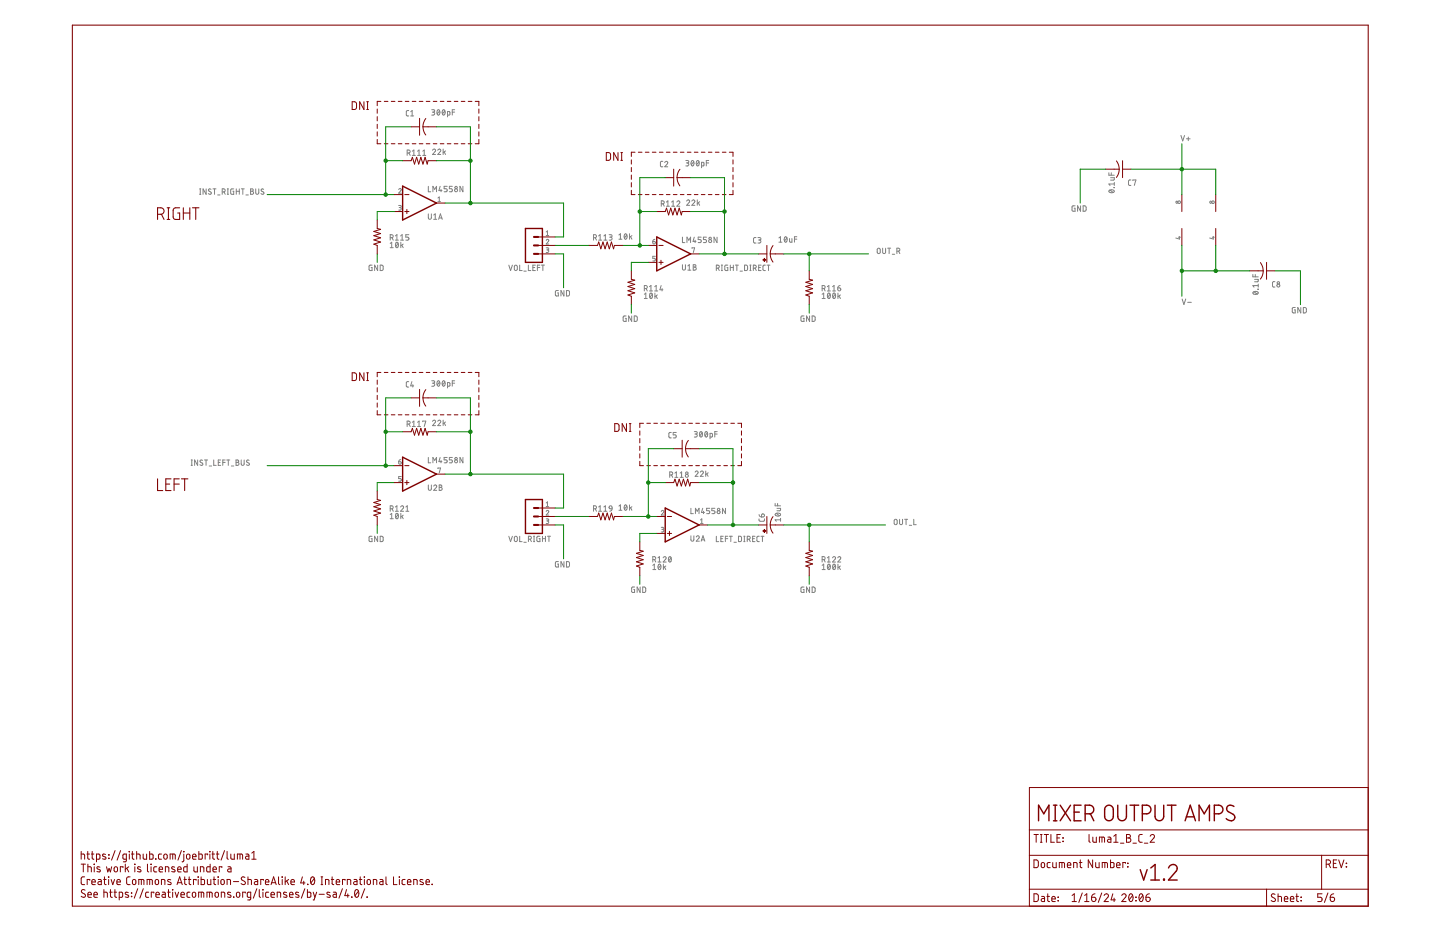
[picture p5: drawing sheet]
<svg xmlns="http://www.w3.org/2000/svg" width="432mm" height="279mm" viewBox="0 0 432 279" stroke-linecap="round" stroke-linejoin="round" font-family="sans-serif">
<g fill="none" stroke="#808080" stroke-width=".3">
<path d="M122.6 33.1l-.5 .1-.3 .3 .1 1 .7 .3M123.1 34.8h.9M123.1 33.5l.5-.4v1.7M129.5 32.9h.5a.36 .36 0 0 1 .4 .4 .36 .36 0 0 1-.4 .3h-.4M129.9 33.6a.44 .44 0 0 1 .5 .5 .44 .44 0 0 1-.5 .4h-.4M131.2 33l.1-.1a.82 .82 0 0 1 .6 .8 .82 .82 0 0 1-.6 .8l-.3-.5zM131.8 33.3l-.7 .8M132.8 33l.1-.1a.82 .82 0 0 1 .6 .8 .82 .82 0 0 1-.6 .8l-.3-.5zM133.4 33.3l-.7 .8M134.2 34.5l.7-.2-.1-.8-.6-.1v1.7M135.6 33.6h.7M136.3 32.9h-.7v1.6"/>
<path d="M59.9 56.6h.3M59.9 58.3h.3M60 56.6v1.7M61.8 56.6v1.7l-.9-1.7v1.7M63.3 56.8l-.4-.2-.4 .4 .7 .6a.38 .38 0 0 1 .1 .5 .38 .38 0 0 1-.5 .1l-.3-.2M63.9 56.6h.9M64.3 56.6v1.7M65.3 58.4h.7M66.6 57.5h.5a.46 .46 0 0 0 .4-.4 .46 .46 0 0 0-.4-.5h-.5v1.7M67.2 57.5l.3 .8M68.2 56.6h.3M68.2 58.3h.3"/>
<path d="M68.3 56.6v1.7M70.1 56.6l-.9 .3v1l.2 .3 .7 .1v-1h-.3M70.8 57.3h1M70.8 56.6v1.7M71.8 56.6v1.7M72.4 56.6h.9M72.8 56.6v1.7M73.7 58.4h.8M75.1 56.6h.5a.36 .36 0 0 1 .3 .4 .36 .36 0 0 1-.3 .3 .46 .46 0 0 1 .5 .5 .46 .46 0 0 1-.5 .5h-.5zM75.1 57.3h.5M76.7 56.6v1.2a.46 .46 0 0 0 .4 .5 .46 .46 0 0 0 .5-.5v-1.2M79.1 56.8l-.2-.1a.38 .38 0 0 0-.5 .1 .38 .38 0 0 0 .1 .5l.5 .3a.44 .44 0 0 1-.1 .7 .44 .44 0 0 1-.6-.3"/>
<path d="M119.5 56.8a.38 .38 0 0 1 .6-.3 .38 .38 0 0 1 .1 .6l-.7 .8h.8M122.1 45.9h.4a.44 .44 0 0 0 .5-.5 .44 .44 0 0 0-.5-.4h-.4v1.6M122.6 45.9l.4 .7M123.6 45.3l.5-.3v1.6M123.6 46.6h.9M125.2 46.6h.9M125.2 45.3l.5-.3v1.6M126.8 46.6h.9M126.8 45.3l.4-.3v1.6M128.4 55.9v1.6h.8M129.7 45.1a.44 .44 0 0 1 .6-.4 .44 .44 0 0 1 .2 .7l-.8 .9h.9M129.8 57.5v-1.6l.5 .9 .6-.9v1.6"/>
<path d="M131.3 45.1a.44 .44 0 0 1 .6-.4 .44 .44 0 0 1 .1 .7l-.7 .9h.9M131.3 59.4l.4-.3v1.4M132 55.9l-.4 1.2h.9M132.2 56.8v.7M132.9 44.7v1.6M133.2 45.6l.4 .7M133.6 45.2l-.7 .6M134.1 55.9h-.9v.7h.5a.46 .46 0 0 1 .4 .4 .46 .46 0 0 1-.4 .5h-.5M135.6 55.9h-.9v.7h.6a.47 .47 0 0 1 .3 .4 .47 .47 0 0 1-.3 .5h-.6M138.8 55.9v1.6l-.9-1.6v1.6M198.8 48.4h-.6l-.2 .3 .1 1.1 .7 .2M199.3 48.7a.45 .45 0 0 1 .7-.3 .45 .45 0 0 1 .1 .7l-.8 .9h.9"/>
<path d="M205.7 48.1h.5a.37 .37 0 0 1 .3 .4 .37 .37 0 0 1-.3 .4h-.4M206.1 48.9a.44 .44 0 0 1 .4 .4 .44 .44 0 0 1-.4 .4h-.4M207.4 48.2h.1a.81 .81 0 0 1 .6 .7 .81 .81 0 0 1-.6 .8l-.3-.8zM208 48.5l-.7 .9M209 48.2h.1a.81 .81 0 0 1 .6 .7 .81 .81 0 0 1-.6 .8l-.3-.8zM209.1 59.9v1.7M209.6 48.5l-.7 .9M210.4 49.7h.6v-1h-.6v1.6M211.8 48.9h.7M212.5 48.1h-.7v1.6M332.5 51.8v.7h1.6M332.6 57.1a.9 .9 0 0 1 1.5 .4 .88 .88 0 0 1-.9 .3 .88 .88 0 0 1-.7-.6z"/>
<path d="M332.9 57l.9 .7M333 53.3h1.1l-.1 .7h-1M333.2 51.8v.7M334 56.3h.1M334.1 54.7v.9M334.1 55.2h-1.6l.4 .4M339.1 54h-.5l-.2 .3v1.1l.7 .2M339.7 54.1v-.1h.9l-.5 1.6M354.1 40.6l.5 1.6 .6-1.6M355.8 41.6h1.1M356.3 41.1v1.1M111.6 79.5h-.7l-.2 .2v1.1l.2 .3h.7v-.9h-.3"/>
<path d="M113.2 79.5v1.6l-.9-1.6v1.6M114 79.5l.9 .3v1l-.3 .3h-.6zM117 71.3h.5a.46 .46 0 0 0 .4-.5 .46 .46 0 0 0-.4-.4h-.5v1.6M117 73l.5-.4v1.7M117 74.3h.9M117.6 71.3l.3 .7M118.6 72h.9M118.6 70.7l.4-.3v1.6M118.8 72.7h.1a.81 .81 0 0 1 .6 .7 .81 .81 0 0 1-.6 .8l-.3-.8zM119.4 73l-.7 .9M119.5 61.6h.6l.2 .2-.2 .4h-.4M119.9 62.2a.39 .39 0 0 1 .4 .4 .39 .39 0 0 1-.4 .4h-.4"/>
<path d="M120.1 72h.9M120.1 70.7l.5-.3v1.6M120.2 72.6v1.7M120.5 73.5l.4 .8M120.9 73.2l-.7 .5M122.6 70.4h-.9v.7h.5a.45 .45 0 0 1 .4 .4 .45 .45 0 0 1-.4 .5h-.5M128.4 64.1v1.2a.46 .46 0 0 0 .5 .4 .46 .46 0 0 0 .4-.4v-1.2M130 64.5l.5-.4v1.6M130 65.7h1M131.3 60.5h.8M131.5 65.7l.6-1.6 .5 1.6M131.7 65.3h.8"/>
<path d="M152.6 79.5l.5 1.6 .5-1.6M154.3 79.6h.7l.1 1.1a.46 .46 0 0 1-.4 .4 .46 .46 0 0 1-.5-.4zM155.8 79.5v1.6h.8M158.4 79.5v1.6h.8M160.5 79.5h-.7v1.6h.7M161.9 79.5h-.8v1.6M162.3 79.5h1M162.8 79.5v1.6M163.8 72.1a.38 .38 0 0 1 .5-.3 .38 .38 0 0 1 .1 .6l-.6 .8h.7M163.8 74.3h.6l.1 .2-.1 .4h-.5M163.8 69.5l.4-.3v1.4M163.8 70.6h.7"/>
<path d="M164.2 74.9a.39 .39 0 0 1 .3 .4 .39 .39 0 0 1-.3 .4h-.4M178 71.3h.4a.46 .46 0 0 0 .5-.5 .46 .46 0 0 0-.5-.4h-.4v1.6M178.5 71.3l.4 .7M179.5 70.7l.5-.3v1.6M179.5 72h.9M181.1 72h.9M181.1 70.7l.4-.3v1.6M182.6 70.4h.6a.37 .37 0 0 1 .3 .3 .37 .37 0 0 1-.3 .4h-.4M183.1 71.1a.44 .44 0 0 1 .4 .4 .44 .44 0 0 1-.4 .5h-.5M185.6 70.4l.4-.3v1.6M185.6 71.7h.9M187.3 70.2l.2-.1a.82 .82 0 0 1 .5 .8 .82 .82 0 0 1-.5 .8l-.3-.5z"/>
<path d="M188 70.4l-.8 1M188.8 70.1v1.6M189.1 71l.4 .7M189.5 70.6l-.7 .6M195.7 72.4h.6l.2 .3M195.7 72.4v.3a.38 .38 0 0 0 .4 .5 .38 .38 0 0 0 .4-.5M196.4 71.8l-.4 .1-.3 .5M196.5 76.8h-.8v.6h.5a.4 .4 0 0 1 .3 .4 .4 .4 0 0 1-.3 .4h-.5M196.5 72.7h.1M198.3 61.1h.4a.44 .44 0 0 0 .5-.4 .44 .44 0 0 0-.5-.5h-.4v1.6M198.8 61.1l.4 .7M199.8 60.6l.5-.4v1.6"/>
<path d="M199.8 61.8h.9M201.4 61.8h.9M201.4 60.6l.4-.4v1.6M203 60.6a.44 .44 0 0 1 .6-.4 .44 .44 0 0 1 .1 .7l-.7 .9h.9M204.6 79.4v1.1a.44 .44 0 0 0 .5 .5 .44 .44 0 0 0 .4-.5v-1.1M204.6 71.1v1.6h.8M205.9 60.3a.44 .44 0 0 1 .6-.3 .44 .44 0 0 1 .2 .6l-.8 1h.9M206 72.7v-1.6l.5 .9 .6-.9v1.6M206.2 79.7l.5-.3v1.6M207.5 60.3a.45 .45 0 0 1 .6-.3 .45 .45 0 0 1 .1 .6l-.7 1h.9M207.5 74.4l.8-.1-.4 1.4M207.9 79.4h.4a.36 .36 0 0 1 .4 .3 .36 .36 0 0 1-.4 .4 .46 .46 0 0 1 .5 .4 .46 .46 0 0 1-.5 .5h-.4z"/>
<path d="M208.2 71.1l-.4 1.3h.9M208.4 72v.7M209.4 60.8l.4 .8M209.8 60.5l-.7 .5M210.3 71.1h-.9v.7h.5a.46 .46 0 0 1 .4 .5 .46 .46 0 0 1-.4 .4h-.5M211.8 71.1h-.9v.7h.6a.46 .46 0 0 1 .3 .5 .46 .46 0 0 1-.3 .4h-.6M215 71.1v1.6l-.9-1.6v1.6M216.3 79.5h.4M216.5 79.5v1.6M218.2 79.5h-.6l-.2 .2-.1 1.1 .3 .3h.6v-.9h-.2M219 79.5v1.6M219.9 79.5v1.6"/>
<path d="M220.5 79.5h.9M221 79.5v1.6M223.3 79.5h.6l.2 .3 .1 .9-.3 .4h-.6zM224.9 79.5h.3M225 79.5v1.6M226.7 71.2l-.5 .1-.2 .3 .1 1.1 .6 .2M227.3 71.2h.5a.36 .36 0 0 1 .4 .4 .36 .36 0 0 1-.4 .3h-.3M227.7 71.9a.46 .46 0 0 1 .5 .5 .46 .46 0 0 1-.5 .5h-.4M228.2 79.5h-.7v1.6h.7M229.5 79.5h-.5l-.2 .3v1.1l.7 .2M230 79.5h.9M230.4 79.5v1.6"/>
<path d="M233.6 71.3l.4-.3v1.6M233.6 72.6h.9M235.4 71.1l.1-.1a.81 .81 0 0 1 .6 .8 .81 .81 0 0 1-.6 .8l-.4-.8zM236 71.3l-.8 .9M236.7 71.5l.1 .9 .2 .2h.5v-1.1M238.2 71.7h.8M239 71h-.8v1.6M263.2 74.5h.6l.1 1.1a.46 .46 0 0 1-.4 .4 .46 .46 0 0 1-.5-.4zM264.7 74.4v1.2a.44 .44 0 0 0 .4 .4 .44 .44 0 0 0 .5-.4v-1.2M266.2 74.4h.9M266.6 74.4v1.6M267.6 76.2h.7"/>
<path d="M268.9 75.3h.5a.46 .46 0 0 0 .4-.4 .46 .46 0 0 0-.4-.5h-.5v1.6M269.5 75.3l.3 .7M322.4 61.7l-.9 .2v1.1l.2 .3h.7v-.9h-.3M324 61.7v1.6l-.9-1.6v1.6M324.8 61.7h.6l.2 .3 .1 .9-.3 .4h-.6zM353.4 71.1h.6M353.7 70.9v.8l-1.1-.3M363.5 71.1h.6M363.8 70.9v.8l-1.1-.3M157.1 81.3h.7M159.8 80.2h.5M161.1 80.2h.8"/>
<path d="M167.4 87.1h-.6l-.2 .2-.1 1.1 .3 .3h.6v-.9h-.2M169.1 87.1v1.6l-.9-1.6v1.6M169.9 87.1h.6l.2 .3 .1 .9-.3 .4h-.6zM187.7 94.7h-.6l-.2 .3v1l.2 .3 .6 .1v-1h-.2M189.4 94.7v1.7l-.9-1.7v1.7M190.2 94.7l.6 .1 .3 .2v.9l-.3 .4-.6 .1zM193.2 86.5h.5a.46 .46 0 0 0 .4-.4 .46 .46 0 0 0-.4-.5h-.5v1.6M193.2 88.2l.5-.3v1.6M193.2 89.5h.9M193.7 86.5l.4 .7M194.8 86l.4-.4v1.6M194.8 87.2h.9"/>
<path d="M195 88l.1-.1a.83 .83 0 0 1 .6 .8 .83 .83 0 0 1-.6 .8l-.3-.8zM195.6 88.2l-.7 .9M196.3 87.2h.9M196.3 86l.5-.4v1.6M196.4 87.9v1.6M196.7 88.7l.4 .8M197.1 88.4l-.7 .5M198.2 85.6l-.3 1.3h.9M198.5 86.5v.7M206.2 81h1M207.9 80.1h.4M214.8 80.4h.4a.46 .46 0 0 0 .5-.5 .46 .46 0 0 0-.5-.4h-.4v1.6"/>
<path d="M215.3 80.4l.4 .7M216.3 81.1h.4M219 80.2h.9M221.9 81.3h.7M224.9 81.1h.3M225.9 80.4h.4a.46 .46 0 0 0 .5-.5 .46 .46 0 0 0-.5-.4h-.4v1.6M226.4 80.4l.4 .7M227.5 80.2h.5M241.1 94.7h-.7l-.2 .3v1l.2 .3 .7 .1v-1h-.3M242.8 94.7v1.7l-.9-1.7v1.7M243.5 94.7l.9 .3v.9l-.3 .4-.6 .1zM246.5 86.5h.5a.46 .46 0 0 0 .4-.4 .46 .46 0 0 0-.4-.5h-.5v1.6"/>
<path d="M246.5 89.5h.9M246.5 88.2l.5-.3v1.6M247.1 86.5l.3 .7M248.1 87.2h.9M248.1 86l.4-.4v1.6M248.3 88l.1-.1a.83 .83 0 0 1 .6 .8 .83 .83 0 0 1-.6 .8l-.3-.8zM248.9 88.2l-.7 .9M249.7 87.2h.8M249.7 86l.4-.4v1.6M249.9 88l.1-.1a.83 .83 0 0 1 .6 .8 .83 .83 0 0 1-.6 .8l-.3-.8zM250.5 88.2l-.8 .9M251.2 86.3h.6a.45 .45 0 0 1 .3 .5 .45 .45 0 0 1-.5 .4 .45 .45 0 0 1-.4-.4z"/>
<path d="M251.3 87.9v1.6M251.6 88.7l.4 .8M251.9 85.6l-.4 .1-.3 .6M252 88.4l-.7 .5M354.5 89.6l.5 1.7 .6-1.7M356.2 90.6h1M375.7 82.3v.7h1.6M375.8 87.6a.9 .9 0 0 1 1.5 .3 .89 .89 0 0 1-1.6-.2zM376 87.5l.9 .7M376.2 83.8h1.1l-.2 .7h-.9M376.4 82.3v.7M377.2 86.8h.1"/>
<path d="M377.3 85.2v.9M377.3 85.6h-1.6l.3 .5M382.3 84.4l-.5 .1-.2 .3v1l.7 .3M388.4 92.2h-.7l-.2 .2v1.1l.2 .3h.7v-.9h-.3M390.1 92.2v1.6l-1-1.6v1.6M390.8 92.2h.7l.2 .3v.9l-.2 .4h-.7zM122.6 114.4h-.5l-.3 .4 .1 1 .7 .2M123.5 114.4l-.4 1.3h.9M123.8 115.3v.7M129.5 114.2h.5a.36 .36 0 0 1 .4 .3 .36 .36 0 0 1-.4 .4h-.4M129.9 114.9a.46 .46 0 0 1 .5 .4 .46 .46 0 0 1-.5 .5h-.4M131.2 114.3l.1-.1a.82 .82 0 0 1 .6 .8 .82 .82 0 0 1-.6 .7l-.3-.4z"/>
<path d="M131.8 114.5l-.7 .9M132.8 114.3l.1-.1a.82 .82 0 0 1 .6 .8 .82 .82 0 0 1-.6 .7l-.3-.4zM133.4 114.5l-.7 .9M134.2 115.8l.7-.2-.1-.9h-.6v1.6M135.6 114.9h.7M136.3 114.2h-.7v1.6M57.3 139.5h.4M57.3 137.9h.4M57.5 137.9v1.6M59.3 137.9v1.6l-.9-1.6v1.6M60.7 138a.41 .41 0 0 0-.5-.1 .41 .41 0 0 0-.2 .6l.6 .3a.38 .38 0 0 1 .2 .5 .38 .38 0 0 1-.5 .2l-.4-.2M61.3 137.9h.9"/>
<path d="M61.8 137.9v1.6M62.7 139.7h.7M64.1 137.9v1.6h.7M65.4 138.6h.6M66.2 137.9h-.8v1.6h.8M66.8 138.6h.7M67.5 137.9h-.7v1.6M68 137.9h.9M68.5 137.9v1.6M69.4 139.7h.7M70.8 137.9h.4a.36 .36 0 0 1 .4 .4 .36 .36 0 0 1-.4 .3 .44 .44 0 0 1 .5 .5 .44 .44 0 0 1-.5 .4h-.4zM70.8 138.6h.4"/>
<path d="M72.3 137.9v1.2a.44 .44 0 0 0 .5 .4 .44 .44 0 0 0 .4-.4v-1.2M74.7 138a.41 .41 0 0 0-.6 0 .41 .41 0 0 0 0 .6l.5 .2a.44 .44 0 0 1 0 .7 .44 .44 0 0 1-.7-.2M119.5 138.4h.5a.39 .39 0 0 1 .3 .4 .39 .39 0 0 1-.4 .4 .39 .39 0 0 1-.4-.4zM120.2 137.8l-.5 .2-.2 .4M122.1 127.1h.4a.46 .46 0 0 0 .5-.4 .46 .46 0 0 0-.5-.5h-.4v1.7M122.6 127.1l.4 .8M123.6 126.6l.5-.4v1.7M123.6 127.9h.9M125.2 126.6l.5-.4v1.7M125.2 127.9h.9M126.8 126.4v-.2h.9l-.5 1.7M128.4 137.1v1.6h.8"/>
<path d="M129.7 126.3a.44 .44 0 0 1 .6-.3 .44 .44 0 0 1 .2 .7l-.8 .9h.9M129.8 138.7v-1.6l.5 .9 .6-.9v1.6M131.3 126.3a.44 .44 0 0 1 .6-.3 .44 .44 0 0 1 .1 .7l-.7 .9h.9M132 137.1l-.4 1.3h.9M132.2 138v.7M132.9 126v1.6M133.2 126.8l.4 .8M133.6 126.5l-.7 .5M134.1 137.1h-.9v.8h.5a.45 .45 0 0 1 .4 .4 .45 .45 0 0 1-.4 .4h-.5M135.6 137.1h-.9v.8h.6a.45 .45 0 0 1 .3 .4 .45 .45 0 0 1-.3 .4h-.6M138.8 137.1v1.6l-.9-1.6v1.6M201.3 129.6l-.5 .1-.2 .3v1l.7 .3"/>
<path d="M202.8 129.6h-.9v.8h.5a.46 .46 0 0 1 .4 .4 .46 .46 0 0 1-.4 .5h-.5M208.2 129.4h.5a.36 .36 0 0 1 .4 .4 .36 .36 0 0 1-.4 .3h-.3M208.6 130.1a.46 .46 0 0 1 .5 .5 .46 .46 0 0 1-.5 .4h-.4M210 129.5l.1-.1a.81 .81 0 0 1 .6 .8 .81 .81 0 0 1-.6 .8l-.4-.8zM210.6 129.8l-.8 .8M211.5 129.5l.1-.1a.81 .81 0 0 1 .6 .8 .81 .81 0 0 1-.6 .8l-.3-.8zM212.1 129.8l-.7 .8M212.9 131l.7-.1-.1-.9-.6-.1v1.7M214.3 130.1h.8M215.1 129.4h-.8v1.6M117 152.5h.5a.44 .44 0 0 0 .4-.4 .44 .44 0 0 0-.4-.5h-.5v1.7M117 154.3l.5-.4v1.6"/>
<path d="M117 155.5h.9M117.6 152.5l.3 .8M118.6 152l.4-.4v1.7M118.6 153.3h.9M118.8 154l.1-.1a.81 .81 0 0 1 .6 .8 .81 .81 0 0 1-.6 .8l-.3-.8zM119.4 154.3l-.7 .9M120.1 152a.45 .45 0 0 1 .7-.4 .45 .45 0 0 1 .1 .8l-.8 .9h.9M120.2 153.9v1.6M120.3 142.9h-.8v.6h.5a.39 .39 0 0 1 .3 .4 .39 .39 0 0 1-.3 .4h-.5M120.5 154.7l.4 .8M120.9 154.4l-.7 .6M121.7 152l.4-.4v1.7"/>
<path d="M121.7 153.3h.9M128.4 145.4v1.2a.46 .46 0 0 0 .5 .4 .46 .46 0 0 0 .4-.4v-1.2M130 145.8a.45 .45 0 0 1 .7-.4 .45 .45 0 0 1 .1 .7l-.8 .9h1M131.3 140.5v-.2h.8l-.4 1.4M131.7 145.4h.4a.36 .36 0 0 1 .4 .4 .36 .36 0 0 1-.4 .3 .44 .44 0 0 1 .5 .5 .44 .44 0 0 1-.5 .4h-.4zM131.7 146.1h.4M163.8 153.3a.38 .38 0 0 1 .5-.3 .38 .38 0 0 1 .1 .6l-.6 .8h.7M163.8 155.6l.7 .2-.1 .3-.5 .1M163.8 150.8l.4-.3v1.4M163.8 151.9h.7M164.2 156.2a.39 .39 0 0 1 .3 .4 .39 .39 0 0 1-.3 .4h-.4M178 152.5h.4a.44 .44 0 0 0 .5-.4 .44 .44 0 0 0-.5-.5h-.4v1.7"/>
<path d="M178.5 152.5l.4 .8M179.5 152l.5-.4v1.7M179.5 153.3h.9M181.1 152l.4-.4v1.7M181.1 153.3h.9M182.8 151.8h.6l.1 .7-.7-.1zM183.5 152.5l-.1 .5-.6 .3M185.6 151.7l.4-.3v1.6M185.6 153h.9M187.3 151.5l.2-.1a.82 .82 0 0 1 .5 .8 .82 .82 0 0 1-.5 .8l-.3-.5zM188 151.7l-.8 .9M188.8 151.4v1.6"/>
<path d="M189.1 152.2l.4 .8M189.5 151.9l-.7 .5M198.3 153.3a.38 .38 0 0 1 .5-.3 .38 .38 0 0 1 .1 .6l-.6 .8h.8M198.3 158.1l.8 .2-.2 .4h-.5M198.7 158.7a.39 .39 0 0 1 .4 .4 .39 .39 0 0 1-.4 .4h-.4M200.8 142.4h.5a.46 .46 0 0 0 .4-.5 .46 .46 0 0 0-.4-.4h-.5v1.6M201.4 142.4l.3 .7M202.4 141.8l.4-.3v1.6M202.4 143.1h.9M203.9 143.1h1M203.9 141.8l.5-.3v1.6M207.2 152.4v1.6h.7"/>
<path d="M208.4 141.6a.44 .44 0 0 1 .7-.4 .44 .44 0 0 1 .1 .7l-.8 .9h.9M208.5 154v-1.6l.6 .9 .5-.9v1.6M210 141.6a.45 .45 0 0 1 .6-.4 .45 .45 0 0 1 .2 .7l-.8 .9h.9M210.1 155.9l.3-.3v1.4M210.1 157h.7M210.7 152.4l-.3 1.2h.8M211 153.3v.7M211.6 141.2v1.6M211.9 142l.4 .8M212.3 141.7l-.7 .6M212.8 152.4h-.9v.7h.5a.45 .45 0 0 1 .4 .4 .45 .45 0 0 1-.4 .5h-.5M214.4 152.4h-.9v.7h.5a.45 .45 0 0 1 .4 .4 .45 .45 0 0 1-.4 .5h-.5"/>
<path d="M217.6 152.4v1.6l-1-1.6v1.6M227.6 155.6v.5l.4 .2h1l.2-.7M227.6 154.3l.2 .4 .5 .3M228.5 154.2a.47 .47 0 0 1 .7 .1 .47 .47 0 0 1-.4 .7h-.5zM232.4 150.9v.7h1.7M232.6 154a.88 .88 0 0 1 1.4 .4 .89 .89 0 0 1-1.5-.3zM232.8 153.9l.9 .7M233 152.4h1.1l-.2 .7h-.9M233.2 150.9v.7M234.1 155.4v.9M234.1 155.8h-1.7l.4 .5M268.2 155.8h.7l.1 1a.46 .46 0 0 1-.4 .5 .46 .46 0 0 1-.5-.5z"/>
<path d="M269.7 155.7v1.1a.44 .44 0 0 0 .5 .5 .44 .44 0 0 0 .4-.5v-1.1M271.3 155.7h.9M271.7 155.7v1.6M272.6 157.5h.8M274 155.7v1.6h.7M111.6 160.8l-.9 .2v1.2l.2 .1 .7 .1v-.9h-.3M113.2 160.8v1.6l-.9-1.6v1.6M114 160.8h.6l.3 .2v1.1l-.3 .2-.6 .1zM152.6 160.8l.5 1.6 .5-1.6M154.3 160.9h.7l.1 1a.46 .46 0 0 1-.4 .5 .46 .46 0 0 1-.5-.5zM155.8 160.8v1.6h.8M157.1 162.6h.7"/>
<path d="M158.5 161.6h.4a.44 .44 0 0 0 .4-.4 .44 .44 0 0 0-.4-.4h-.4v1.6M159 161.6l.3 .8M160 162.4h.3M160 160.8h.3M160.1 160.8v1.6M161.9 160.8l-.9 .2v1l.2 .3 .7 .1v-.9h-.3M162.7 161.5h.9M162.7 160.8v1.6M163.6 160.8v1.6M164.2 160.8h.9M164.6 160.8v1.6M167.4 168.4l-.8 .2-.1 1 .3 .4h.6v-.9h-.2"/>
<path d="M169.1 168.4v1.6l-.9-1.6v1.6M169.9 168.4h.6l.2 .3 .1 .8-.3 .5h-.6zM190.3 176l-.9 .2v1l.2 .4h.7v-.9h-.3M192 176v1.6l-.9-1.6v1.6M192.7 176h.7l.2 .3v.9l-.2 .4h-.7zM195.7 167.8h.5a.44 .44 0 0 0 .4-.5 .44 .44 0 0 0-.4-.4h-.5v1.6M195.7 169.5l.5-.4v1.7M195.7 170.8h.9M196.3 167.8l.3 .7M197.3 167.2l.4-.3v1.6M197.3 168.5h.9M197.5 169.2h.1a.81 .81 0 0 1 .6 .7 .81 .81 0 0 1-.6 .8l-.3-.8z"/>
<path d="M198.1 169.5l-.7 .9M198.9 167.2a.44 .44 0 0 1 .6-.3 .44 .44 0 0 1 .1 .7l-.7 .9h.9M198.9 169.1v1.7M199.2 170l.4 .8M199.6 169.7l-.7 .5M200.6 167l.1-.1a.82 .82 0 0 1 .6 .8 .82 .82 0 0 1-.6 .8l-.3-.5zM201.2 167.2l-.7 .9M207.2 160.6v1.2a.44 .44 0 0 0 .4 .4 .44 .44 0 0 0 .5-.4v-1.2M208.8 161a.44 .44 0 0 1 .6-.4 .44 .44 0 0 1 .1 .8l-.7 .8h.9M210.2 162.2l.6-1.6 .5 1.6M210.4 161.8h.8M214.8 160.8v1.6h.7"/>
<path d="M216.2 161.5h.5M216.9 160.8h-.7v1.6h.7M217.5 161.5h.7M218.2 160.8h-.7v1.6M218.7 160.8h.9M219.1 160.8v1.6M220.1 162.6h.7M221.4 160.8h.7l.2 .2 .1 .9-.3 .4-.7 .1zM223 162.4h.4M223 160.8h.4M223.2 160.8v1.6M224.1 161.6h.4a.44 .44 0 0 0 .5-.4 .44 .44 0 0 0-.5-.4h-.4v1.6"/>
<path d="M224.6 161.6l.4 .8M225.7 161.5h.5M226.4 160.8h-.7v1.6h.7M227.7 160.8h-.5l-.2 .3v1.1l.7 .2M228.2 160.8h.9M228.6 160.8v1.6M241.1 176l-.9 .2v1l.2 .4h.7v-.9h-.3M242.8 176v1.6l-.9-1.6v1.6M243.5 176h.6l.3 .3v.9l-.3 .4h-.6zM246.5 167.8h.5a.44 .44 0 0 0 .4-.5 .44 .44 0 0 0-.4-.4h-.5v1.6M246.5 169.5l.5-.4v1.7M246.5 170.8h.9"/>
<path d="M247.1 167.8l.3 .7M248.1 167.2l.4-.3v1.6M248.1 168.5h.9M248.3 169.2h.1a.81 .81 0 0 1 .6 .7 .81 .81 0 0 1-.6 .8l-.3-.8zM248.9 169.5l-.7 .9M249.7 167.2a.44 .44 0 0 1 .6-.3 .44 .44 0 0 1 .1 .7l-.7 .9h.8M249.9 169.2h.1a.81 .81 0 0 1 .6 .7 .81 .81 0 0 1-.6 .8l-.3-.8zM250.5 169.5l-.8 .9M251.2 167.2a.45 .45 0 0 1 .6-.3 .45 .45 0 0 1 .2 .7l-.8 .9h.9M251.3 169.1v1.7M251.6 170l.4 .8M252 169.7l-.7 .5"/>
<circle cx="136.8" cy="57" r=".45"/>
<circle cx="136.8" cy="56.2" r=".36"/>
<circle cx="212.9" cy="71.5" r=".35"/>
<circle cx="212.9" cy="72.3" r=".46"/>
<circle cx="352.9" cy="60.6" r=".31"/>
<circle cx="353.6" cy="60.6" r=".39"/>
<circle cx="363.1" cy="60.6" r=".31"/>
<circle cx="363.7" cy="60.6" r=".39"/>
<circle cx="383.3" cy="85.6" r=".45"/>
<circle cx="383.3" cy="84.8" r=".36"/>
<circle cx="136.8" cy="138.3" r=".45"/>
<circle cx="136.8" cy="137.5" r=".36"/>
<circle cx="205.9" cy="141.8" r=".36"/>
<circle cx="206" cy="142.7" r=".44"/>
<circle cx="215.5" cy="152.7" r=".36"/>
<circle cx="215.5" cy="153.5" r=".46"/>
</g>
<g fill="none" stroke="#800000" stroke-width=".32">
<path d="M21.7 7.5h388.6v264.2h-388.6zM47.2 64.2a1.72 1.72 0 0 0 1.8-.3 .97 .97 0 0 0 .1-1 .97 .97 0 0 0-.9-.6h-1v3.5M48.4 64.2l.8 1.6M50.1 62.3h.8M50.1 65.8h.8M50.5 62.3v3.5M53.9 62.3h-1.4l-.6 .5v2.4l.4 .5 1.6 .1v-1.9h-.6M55 63.9h1.9M55 62.3v3.5M56.9 62.3v3.5M57.7 62.3h2M58.7 62.3v3.5"/>
<path d="M47.2 143.6v3.5h1.6M49.7 145.1h1.2M51.3 143.6h-1.6v3.5h1.6M52.2 145.1h1.6M53.8 143.6h-1.6v3.5M54.4 143.6h1.9M55.4 143.6v3.5"/>
</g>
<g fill="none" stroke="#800000" stroke-width=".3">
<path d="M105.6 30.5h.8l.5 .4v1.5l-.5 .4h-.8zM109.1 30.5v2.3l-1.3-2.3v2.3M110 30.5h.5M110 32.8h.5M110.2 30.5v2.3M113.1 32.7v1.3M113.1 35v1.2M113.1 37.3v1.2M113.1 39.5v1.3M114.2 30.4h-1.1v1.3M115.2 30.4h1.1M117.3 30.4h1.1"/>
<path d="M119.4 30.4h1.1M121.5 30.4h1.1M123.3 38h2.5M123.6 30.4h1.1M125.7 30.4h1.1M125.8 35.5v5.1M126.8 38l.3 1.6 .6 .9M126.8 38h4.1M127.7 35.5l-.7 1.5-.2 1M127.8 30.4h1.1M129.9 30.4h1.1M132 30.4h1.1"/>
<path d="M134.1 30.4h1.1M136.2 30.4h1.1M138.3 30.4h1.1M140.4 30.4h1.1M142.5 30.4h1.1v1.3M143.6 32.7v1.3M143.6 35v1.2M143.6 37.3v1.2M143.6 39.5v1.3M113.1 41.8v1.3h1.1M115.2 43.1h1.1M117.3 43.1h1.1"/>
<path d="M118.2 58.3h2.5M119.4 43.1h1.1M120.7 48.2h2.6l.4-1 .6 2 .6-2 .7 2 .6-2 .6 2 .7-2 .6 2 .3-1h2.5M121.4 58.3h1.2M121.5 43.1h1.1M123.6 43.1h1.1M125.7 43.1h1.1M127.8 43.1h1.1M129.9 43.1h1.1M132 43.1h1.1M134.1 43.1h1.1M136.2 43.1h1.1"/>
<path d="M138.3 43.1h1.1M140.4 43.1h1.1M143.6 41.8v1.3h-1.1M181.8 45.7l.8 .1 .5 .4v1.4l-.5 .4-.8 .1zM185.3 45.7v2.4l-1.3-2.4v2.4M186.2 45.7h.5M186.2 48.1h.5M186.4 45.7v2.4M189.3 57v1.3h1.1M189.3 47.9v1.3M189.3 50.2v1.3M189.3 52.5v1.3"/>
<path d="M189.3 54.8v1.2M190.4 45.6h-1.1v1.3M191.4 45.6h1.1M191.4 58.3h1.1M193.5 45.6h1.1M193.5 58.3h1.1M195.6 45.6h1.1M195.6 58.3h1.1M197.7 45.6h1.1M197.7 58.3h1.1M199.5 53.3h2.5M199.8 45.6h1.1"/>
<path d="M199.8 58.3h1.1M201.9 45.6h1.1M201.9 58.3h1.1M202 50.7v5.1M203 53.3l.2 1 .7 1.4M203 53.3h4.1M203.9 50.8l-.6 .9-.3 1.6M204 45.6h1.1M204 58.3h1.1M206.1 45.6h1.1M206.1 58.3h1.1M208.2 45.6h1.1"/>
<path d="M208.2 58.3h1.1M210.3 45.6h1.1M210.3 58.3h1.1M212.4 45.6h1.1M212.4 58.3h1.1M214.5 45.6h1.1M214.5 58.3h1.1M216.6 45.6h1.1M216.6 58.3h1.1M218.7 45.6h1.1v1.3M219.8 47.9v1.3M219.8 50.2v1.3"/>
<path d="M219.8 52.5v1.3M219.8 54.8v1.2M219.8 57v1.3h-1.1M331.5 50.7h4.1M334.8 48.2l.7 1.5 .1 1M335.6 50.7l-.3 1.6-.5 .9M336.6 48.2v5.1M336.6 50.7h2.6M354.4 58.3v5.1M364.6 58.3v5.1M113.1 66v2.5l1 .2-2 .7 2 .6-2 .7 2 .6-2 .6 2 .7-2 .6 1 .4v2.5M118.2 63.4h2.5"/>
<path d="M121.4 63.4h1.2M122 62.8v1.3M130.9 60.9h2.5M161.4 73.6h5.1M161.4 76.1h5.1M161.4 71h5.1M176.6 73.6h2.6l.3-1 .7 2 .6-2 .6 2 .7-2 .6 2 .6-2 .7 2 .2-1h2.6M194.4 78.7h2.5M194.4 73.6h2.5M196.9 63.4h2.6l.4-1 .6 2 .6-2 .7 2 .6-2 .6 2 .7-2 .6 2 .3-1h2.5M197.6 78.7h1.2M197.6 73.6h1.2"/>
<path d="M198.2 78v1.3M207.1 76.1h2.5M227.4 76.1h2.6M230 73.6v5.1M231 76.1l.3 1.6 .5 .9M231 76.1h4M231.8 73.6l-.5 .9-.4 1.6M354.4 68.5v5.1M364.6 68.5v5.1M378 78.7l.7 1.4 .1 1.1M379.8 78.7v5M189.3 81.2v2.5l1 .3-2 .6 2 .7-2 .6 2 .6-2 .7 2 .6-2 .6 1 .4v2.5"/>
<path d="M242.7 81.2v2.5l1 .3-2.1 .6 2.1 .7-2.1 .6 2.1 .6-2.1 .7 2.1 .6-2.1 .6 1.1 .4v2.5M374.7 81.2h4.1M378.8 81.2l-.3 1.6-.6 .9M379.8 81.2h2.5M105.6 111.8h.8l.5 .4v1.4l-.5 .5h-.8zM109.1 111.8v2.3l-1.3-2.3v2.3M110 111.8h.5M110 114.1h.5M110.2 111.8v2.3M113.1 113.9v1.3M113.1 116.2v1.3M113.1 118.5v1.3"/>
<path d="M114.2 111.7h-1.1v1.2M115.2 111.7h1.1M117.3 111.7h1.1M119.4 111.7h1.1M121.5 111.7h1.1M123.3 119.3h2.5M123.6 111.7h1.1M125.7 111.7h1.1M125.8 116.7v5.1M126.8 119.3l.2 1 .7 1.5M126.8 119.3h4.1M127.7 116.8l-.7 1.4-.2 1.1"/>
<path d="M127.8 111.7h1.1M129.9 111.7h1.1M132 111.7h1.1M134.1 111.7h1.1M136.2 111.7h1.1M138.3 111.7h1.1M140.4 111.7h1.1M142.5 111.7h1.1v1.2M143.6 113.9v1.3M143.6 116.2v1.3M143.6 118.5v1.3M113.1 123.1v1.3h1.1"/>
<path d="M113.1 120.8v1.3M115.2 124.4h1.1M117.3 124.4h1.1M118.2 139.6h2.5M119.4 124.4h1.1M120.7 129.4h2.6l.4-1 .6 2.1 .6-2.1 .7 2.1 .6-2.1 .6 2.1 .7-2.1 .6 2.1 .3-1.1h2.5M121.4 139.6h1.2M121.5 124.4h1.1M123.6 124.4h1.1M125.7 124.4h1.1M127.8 124.4h1.1M129.9 124.4h1.1"/>
<path d="M132 124.4h1.1M134.1 124.4h1.1M136.2 124.4h1.1M138.3 124.4h1.1M140.4 124.4h1.1M143.6 120.8v1.3M143.6 123.1v1.3h-1.1M184.3 127h.9l.4 .4v1.5l-.4 .4h-.9zM187.9 127v2.3l-1.3-2.3v2.3M188.7 127h.5M188.7 129.3h.5M189 127v2.3"/>
<path d="M191.9 138.3v1.3h1.1M191.9 129.2v1.3M191.9 131.5v1.3M191.9 133.8v1.2M191.9 136v1.3M193 126.9h-1.1v1.3M194 126.9h1.1M194 139.6h1.1M196 126.9h1.1M196 139.6h1.1M198.1 126.9h1.1M198.1 139.6h1.1"/>
<path d="M200.3 126.9h1.1M200.3 139.6h1.1M202 134.5h2.6M202.4 126.9h1.1M202.4 139.6h1.1M204.4 126.9h1.1M204.4 139.6h1.1M204.6 132v5.1M205.6 134.5l.1 1.1 .7 1.4M205.6 134.5h4M206.4 132l-.5 .9-.4 1.6M206.5 126.9h1.1"/>
<path d="M206.5 139.6h1.1M208.6 126.9h1.1M208.6 139.6h1.1M210.7 126.9h1.1M210.7 139.6h1.1M212.8 126.9h1.1M212.8 139.6h1.1M214.9 126.9h1.1M214.9 139.6h1.1M217 126.9h1.1M217 139.6h1.1M219.1 126.9h1.1"/>
<path d="M219.1 139.6h1.1M221.2 126.9h1.1v1.3M222.3 129.2v1.3M222.3 131.5v1.3M222.3 133.8v1.2M222.3 136v1.3M222.3 138.3v1.3h-1.1M113.1 147.2v2.6l1 .2-2 .6 2 .7-2 .6 2 .6-2 .7 2 .6-2 .7 1 .3v2.6M118.2 144.7h2.5M121.4 144.7h1.2M122 144v1.3M130.9 142.1h2.5"/>
<path d="M161.4 154.8h5.1M161.4 157.4h5.1M161.4 152.3h5.1M176.6 154.8h2.6l.3-1 .7 2.1 .6-2.1 .6 2.1 .7-2.1 .6 2.1 .6-2.1 .7 2.1 .2-1.1h2.6M196.9 159.9h2.6M196.9 154.8h2.6M199.5 144.7h2.5l.4-1 .6 2 .7-2 .6 2 .6-2 .7 2 .6-2 .6 2 .3-1h2.5M200.1 159.9h1.3M200.1 154.8h1.3M200.7 159.3v1.2M209.6 157.4h2.6M227.4 157.4h2.6"/>
<path d="M230 154.8v5.1M231 157.4l.3 1.5 .5 .9M231 157.4h4M231.8 154.9l-.5 .9-.4 1.6M191.9 162.5v2.5l1 .2-2.1 .7 2.1 .6-2.1 .7 2.1 .6-2.1 .6 2.1 .7-2.1 .6 1.1 .4v2.5M242.7 162.5v2.5l1 .2-2.1 .7 2.1 .6-2.1 .7 2.1 .6-2.1 .6 2.1 .7-2.1 .6 1.1 .4v2.5M308.7 236.1h101.6v35.6h-101.6zM24.3 256l1 .1 .1 1.5M24.3 255.2v2.4M24.3 259.1h1.3M25 259.1v2.3M26.1 256h.7"/>
<path d="M26.3 255.2v2l.5 .4M26.4 259.8l.9 .1 .1 1.5M26.4 259.1v2.3M27.4 256h.8M27.6 255.2l.1 2.1 .5 .3M28.2 259.1l.1 .1zM28.3 259.8v1.6M28.9 257.6h.8l.3-.3v-1l-.3-.2-.8-.1v2.4M30 260l-.6-.2-.4 .3 .1 .3 .9 .4v.5h-.9M31.6 256.2l-.7-.1-.2 .4 1 .5v.5h-1M31.9 259.8l.4 1.6 .4-1.1 .4 1.1 .4-1.6M32.6 256.2l.1 .1z"/>
<path d="M32.6 257.3l.1 .1zM34.5 255l-1.1 2.9M36.2 255l-1.1 2.9M37.6 259.1v2.3M37.9 257.6h-.8l-.2-.3v-.9l.2-.3 .8-.1v2l-.2 .3-.7 .1M38.6 259.8l-1 .8M38.7 255.2l.1 .2zM38.8 256v1.6M39.4 256h.8M39.7 255.2v2.1l.5 .3M40.4 259.1l.1 .1zM40.4 259.8v1.6"/>
<path d="M41 256l.9 .1 .1 1.5M41 255.2v2.4M42.1 260l-.7-.1-.2 .4 1 .5v.5h-1M42.9 256v1.3l.4 .3h.7v-1.6M44.2 259.1v2.1l.4 .2M44.9 255.2v2.4h.8l.2-.3v-1l-.2-.2-.8-.1M45.2 259.1l.2 .1zM45.3 259.8v1.6M46.7 257.5l.1 .1zM47 259.8l-.6 .1-.3 .3 .1 1.1 .8 .1M48.4 256l-.6 .1-.3 .3 .1 1.1 .8 .1M49.2 256.2l.5-.2a.92 .92 0 0 1 .2 1.5l-.7-.1z"/>
<path d="M51 257.6v-1.6l1.5 .1 .1 1.5M51.8 256v1.6M52.4 260l-.8-.1-.1 .4 .9 .5 .1 .5h-1M54.4 255l-1 2.9M55.1 255.2l.1 .2zM55.1 256v2l-.5 .4M56 256.2l.5-.2a.92 .92 0 0 1 .2 1.5l-.7-.1zM56.1 259.1v2.3h-.8l-.2-.4v-.9l.2-.2 .8-.1M57.7 256.8h1.1a.55 .55 0 0 0-.4-.8 .55 .55 0 0 0-.7 .5l.1 1 1 .1M58.1 259.8v1.2l.4 .4h.7v-1.6M59.6 255.2v2.4h.8l.2-.3v-1l-.2-.2-.8-.1M62.3 256.3v-.3h-.8v1.6"/>
<path d="M62.9 255.2l.1 .2zM62.9 256v1.6M63 259.1v2.3h-.8l-.2-.2v-1.1l.2-.2 .8-.1M63.6 256h.7M63.8 255.2v2l.5 .4M64.9 256h.8M65.2 255.2v2.1l.5 .3M67.3 255l-1 2.9M68.1 255.2v2.1l.4 .3M68.4 259.8l.6 .1 .3 .3v1.2h-.6a.46 .46 0 0 1-.5-.5 .46 .46 0 0 1 .5-.4h.6M69.2 256v1.2l.4 .4h.7v-1.6M71.2 257.6v-1.6l1.4 .1 .1 1.5"/>
<path d="M72 256v1.6M73.7 256l.7 .1 .2 .2v1.3h-.5a.46 .46 0 0 1-.5-.5 .46 .46 0 0 1 .5-.4h.5M75.5 257.6h1.3M75.5 255.8l.6-.6v2.4M308.7 256.4h101.6M308.7 248.8h101.6M310 257.8h.9l.4 .4v1.5l-.4 .4h-.9zM310 250.2h1.4M310.7 250.2v2.3M312 250.2h.5M312 252.5h.5M312.2 250.2v2.3"/>
<path d="M312.3 258.7l.3-.1 .5 .1 .1 .9a.52 .52 0 0 1-.5 .5 .52 .52 0 0 1-.5-.5zM313.1 250.2h1.3M313.8 250.2v2.3M314.9 258.6h-.6l-.3 .4 .1 1 .8 .1M315.1 250.2v2.3h1.1M315.7 258.6v1.3l.4 .2h.6v-1.5M316.9 251.2h.8M318 250.2h-1.1v2.3h1.1M318.4 258.6v1.5M318.7 251.1l.1 .2zM318.7 252.2l.1 .1zM320.1 259.4h1a.55 .55 0 0 0-.4-.8 .55 .55 0 0 0-.6 .5l.1 .9 .9 .1"/>
<path d="M323.7 258.6h.7M323.9 257.8l.1 2.1 .4 .2M326.6 250.2v2.1l.3 .2M327.6 257.8v2.3l-1.3-2.3v2.3M327.7 251v1.3l.4 .2h.6v-1.5M328.5 258.6v1.1l.5 .4h.6v-1.5M329.7 252.5v-1.5l1.4 .1 .1 1.4M330.4 251v1.5M331.3 258.6v1.5M332.2 251h.7l.2 .3v1.2h-.6a.46 .46 0 0 1-.4-.5 .46 .46 0 0 1 .4-.4h.6M333 257.8v2.3h.8l.2-.2v-1.1l-.2-.2h-.8M334 252.5h1.3"/>
<path d="M334 250.7l.6-.5v2.3M334.8 259.4h1.1a.55 .55 0 0 0-.4-.8 .55 .55 0 0 0-.7 .5l.1 .9 1 .1M336 252.8h1M337.5 258.8v-.2h-.8v1.5M337.8 250.2h.7a.52 .52 0 0 1 .5 .5 .52 .52 0 0 1-.5 .5 .65 .65 0 0 1 .6 .7 .65 .65 0 0 1-.6 .6h-.7zM337.8 251.2h.7M338.1 259.8l.2 .1zM338.1 258.8l.2 .1zM339.7 252.8h1.1M342.5 250.2h-.7l-.3 .5 .1 1.6 .9 .2M343.1 252.8h1.1M344.9 250.7a.64 .64 0 0 1 .9-.5 .64 .64 0 0 1 .2 1l-1.1 1.3h1.3"/>
<path d="M396.3 256.4v10.2M397.7 259.1h.6a.65 .65 0 0 0 .7-.7 .65 .65 0 0 0-.7-.6h-.6v2.3M398.4 259.1l.6 1M399.8 258.8h.8M400.9 257.8h-1.1v2.3h1.1M401.4 257.8l.8 2.3 .8-2.3M403.7 259.8l.1 .1zM403.7 258.8l.1 .1zM25.4 262.9h-.7l-.4 .5 .1 1.6 1 .2M25.5 266.9a.58 .58 0 0 0-.9-.1 .58 .58 0 0 0 .1 .9l.7 .3a.58 .58 0 0 1 0 .9 .58 .58 0 0 1-.8 0l-.3-.2M26.4 268.2h1a.54 .54 0 0 0-.4-.7 .54 .54 0 0 0-.6 .5l.1 .9 .9 .1M26.9 263.9v-.2h-.8v1.5"/>
<path d="M27.5 264.4h1.1a.54 .54 0 0 0-.4-.7 .54 .54 0 0 0-.7 .5l.1 .9 1 .1M28.2 268.2h1a.54 .54 0 0 0-.4-.7 .54 .54 0 0 0-.6 .5l.1 .9 .9 .1M29.5 263.7h.6l.3 .2v1.3h-.6a.46 .46 0 0 1-.5-.5 .46 .46 0 0 1 .5-.4h.6M31.1 263.7h.7M31.2 267.5l.9 .1 .1 1.4M31.2 266.7v2.3M31.3 262.9v2.1l.5 .2M32.5 262.9l.1 .1zM32.6 263.7v1.5M32.9 267.5h.8M33.1 266.7v1.9l.6 .4M33.3 263.7l.5 1.5 .6-1.5"/>
<path d="M34.2 267.5h.8M34.3 260l.5-.2a.92 .92 0 0 1 .2 1.5l-.7-.1zM34.5 266.7v2.1l.5 .2M35.1 264.4h1a.54 .54 0 0 0-.4-.7 .54 .54 0 0 0-.6 .5l.1 .9 .9 .1M35.8 269h.7l.2-.2 .1-1-.3-.3h-.7v2.3M36.9 260.1v-.3h-.8v1.6M38 260.3l.6 1.1M38.5 267.6l-.6-.1-.4 .2 .1 .3 .9 .5v.4h-1M39 262.9h-.7l-.3 .5v1.4l.3 .4h.7M39.4 267.7l.1 .1zM39.4 268.7l.1 .1zM39.8 263.8l.5-.1a.92 .92 0 0 1 .2 1.4l-.4 .1-.4-.3z"/>
<path d="M41.3 266.4l-1 2.9M41.6 265.2v-1.5l1.5 .1 .1 1.4M42.4 263.7v1.5M43 266.4l-1.1 2.9M44.1 265.2v-1.5l1.5 .1 .1 1.4M44.6 267.5h-.7l-.2 .3 .1 1.1 .8 .1M44.9 263.7v1.5M46.1 267.7v-.2h-.7v1.5M46.7 263.8l.4-.1a.92 .92 0 0 1 .2 1.4l-.4 .1-.3-.3zM46.7 268.2h1.1a.54 .54 0 0 0-.4-.7 .54 .54 0 0 0-.7 .5l.1 .9 1 .1M47.7 260.6h1a.54 .54 0 0 0-.3-.7 .54 .54 0 0 0-.7 .4l.1 1 .9 .1M48.4 265.2v-1.5l.9 .1 .1 1.4"/>
<path d="M48.7 267.5h.6l.3 .2v1.3h-.6a.46 .46 0 0 1-.5-.4 .46 .46 0 0 1 .5-.5h.6M49.6 261.4v-1.6l.9 .1 .1 1.5M50.3 267.5h.8M50.5 266.7v2.1l.6 .2M51.2 263.8l-.7-.1-.2 .4 1 .5v.5h-1M51.7 266.7l.1 .1zM51.8 267.5v1.5M52.5 267.5l.5 1.5 .6-1.5M53.1 265.2l.8-2.3 .8 2.3M53.3 260.6h1a.54 .54 0 0 0-.4-.7 .54 .54 0 0 0-.6 .4l.1 1 .9 .1M53.3 264.6h1.2M54.3 268.2h1a.54 .54 0 0 0-.4-.7 .54 .54 0 0 0-.6 .5l.1 .9 .9 .1"/>
<path d="M55.1 263.7h.8M55.4 262.9v1.9l.5 .4M56.5 263.7h.7M56.7 262.9v2.1l.5 .2M57 267.5h-.7l-.2 .3 .1 1.1 .8 .1M57.8 267.6l.5-.1a.92 .92 0 0 1 .1 1.4l-.3 .1-.4-.3zM58.8 263.9v-.2h-.8v1.5M59.4 262.9l.1 .1zM59.4 263.7v1.5M59.6 269v-1.5l1.4 .1 .1 1.4M60.1 261.4v-1.6l.9 .1 .1 1.5M60.3 262.9v2.3h.8l.2-.2v-1.1l-.2-.2h-.8"/>
<path d="M60.3 267.5v1.5M62.1 269v-1.5l1.4 .1 .1 1.4M62.2 263.7v1.3l.4 .2h.6v-1.5M62.8 267.5v1.5M63.9 260.6h1a.54 .54 0 0 0-.4-.7 .54 .54 0 0 0-.6 .4l.1 1 .9 .1M63.9 263.7h.8M64.2 262.9v2.1l.5 .2M64.6 267.6l.5-.1a.92 .92 0 0 1 .2 1.4l-.4 .1-.4-.3zM65.4 262.9l.1 .1zM65.4 263.7v1.5M66.3 263.8l.4-.1 .4 .1 .2 .9a.52 .52 0 0 1-.6 .5 .52 .52 0 0 1-.5-.5zM66.4 269v-1.5l.9 .1 .1 1.4"/>
<path d="M66.5 260.1v-.3h-.8v1.6M68.1 265.2v-1.5l.9 .1 .1 1.4M69.2 267.6l-.6-.1-.4 .2 .1 .3 .9 .5v.4h-1M70 264.3h1.6M70 268.9l.1 .1zM71 267.6l.5-.1a.92 .92 0 0 1 .2 1.4l-.4 .1-.4-.3zM73.4 263.1a.58 .58 0 0 0-.8-.1 .58 .58 0 0 0 0 .8l.7 .4a.54 .54 0 0 1 .2 .8 .54 .54 0 0 1-.7 .2l-.5-.3M73.6 267.7v-.2h-.8v1.5M74.4 263.7l.9 .1 .1 1.4M74.4 262.9v2.3M75.2 269h-.8l-.2-.2v-1.1l.2-.2h.8v1.9l-.2 .4h-.7M76.4 263.7h.6l.3 .3v1.2h-.6a.46 .46 0 0 1-.5-.5 .46 .46 0 0 1 .5-.4h.6"/>
<path d="M77 266.4l-1 2.9M77.7 266.7v1.9l.4 .4M78.8 266.7l.1 .1zM78.8 267.5v1.5M79 263.9v-.2h-.8v1.5M79.6 264.4h1a.54 .54 0 0 0-.3-.7 .54 .54 0 0 0-.7 .5l.1 .9 .9 .1M80.6 267.5h-.7l-.2 .3 .1 1.1 .8 .1M81.3 268.2h1a.54 .54 0 0 0-.4-.7 .54 .54 0 0 0-.6 .5l.1 .9 .9 .1M81.3 265.2l.7-2.3 .8 2.3M81.5 264.6h1.1M83.1 269v-1.5l1 .1 .1 1.4M83.5 262.9v1.9l.4 .4"/>
<path d="M84.6 262.9l.1 .1zM84.6 263.7v1.5M85.5 262.9v2.3M85.9 267.6l-.7-.1-.2 .4 1 .6v.4h-1M86 264.1l.6 1.1M86.6 263.7l-1.1 .7M86.8 268.2h1.1a.54 .54 0 0 0-.4-.7 .54 .54 0 0 0-.7 .5l.1 .9 1 .1M87.2 264.4h1.1a.55 .55 0 0 0-.4-.7 .55 .55 0 0 0-.7 .5l.2 .9 .9 .1M89.5 267.6l-.7-.1-.2 .4 1 .6v.4h-1M90.7 262.9l-.5 1.8h1.3M91.1 264.2v1M91.4 266.4l-1 2.9"/>
<path d="M92.2 266.7v2.3h.8l.2-.2v-1.1l-.2-.2h-.8M92.2 265.1l.2 .1zM93.4 263.1a.61 .61 0 0 1 .7-.1 .61 .61 0 0 1 .3 .7 .99 .99 0 0 1-.8 1.5 1.62 1.62 0 0 1-.2-2.1zM93.9 267.5l.5 1.5M94.3 263.4l-1.1 1.3M95 267.5l-.8 2.3h-.3M95.7 268.1h1.5M96.3 265.2h.5M96.3 262.9h.5M96.5 262.9v2.3M97.6 265.2v-1.5l.9 .1 .1 1.4M98.9 267.6l-.6-.1-.3 .2 .1 .3 .9 .5v.4h-1"/>
<path d="M99.3 263.7h.8M99.6 262.9v2.1l.5 .2M99.9 267.5h.7l.2 .2 .1 1.3h-.6a.46 .46 0 0 1-.5-.4 .46 .46 0 0 1 .5-.5h.6M100.8 264.4h1.1a.54 .54 0 0 0-.4-.7 .54 .54 0 0 0-.7 .5l.1 .9 1 .1M102.7 266.4l-1.1 2.9M103.5 263.9v-.2h-.8v1.5M103.9 266.7l-.5 1.8h1.3M104.1 265.2v-1.5l1 .1 .1 1.4M104.3 268v1M105.4 268.9l.2 .1zM106.2 263.7h.6l.2 .2 .1 1.3h-.6a.46 .46 0 0 1-.5-.5 .46 .46 0 0 1 .5-.4h.6M106.6 266.9a.62 .62 0 0 1 .8-.1 .62 .62 0 0 1 .2 .7 .99 .99 0 0 1-.8 1.5 1.68 1.68 0 0 1-.2-2.1z"/>
<path d="M107.5 267.2l-1.1 1.3M107.7 263.7h.8M108 262.9v2.1l.5 .2M109.2 262.9l.1 .1zM109.3 263.7v1.5M109.4 266.4l-1.1 2.9M110 268.9l.2 .1zM110.2 263.8l.5-.1a.92 .92 0 0 1 .1 1.4l-.3 .1-.4-.3zM112 265.2v-1.5l.9 .1 .1 1.4M113.9 263.7h.7l.2 .2 .1 1.3h-.6a.46 .46 0 0 1-.5-.5 .46 .46 0 0 1 .5-.4h.6M115.7 262.9v1.9l.4 .4M118 262.9v2.3h1"/>
<path d="M119.7 262.9l.1 .1zM119.8 263.7v1.5M121.5 263.7h-.7l-.2 .3 .1 1.1 .8 .1M122.2 264.4h1a.54 .54 0 0 0-.4-.7 .54 .54 0 0 0-.6 .5l.1 .9 .9 .1M124.1 265.2v-1.5l.9 .1 .1 1.4M126.8 263.8l-.7-.1-.2 .4 1 .5v.5h-1M127.7 264.4h1.1a.54 .54 0 0 0-.4-.7 .54 .54 0 0 0-.7 .5l.1 .9 1 .1M129.5 265.1l.1 .1zM308.7 266.6h101.6M310 267.9l.9 .1 .4 .4v1.4l-.4 .5h-.9zM312.3 268.7l.9 .3v1.3h-.5a.46 .46 0 0 1-.5-.5 .46 .46 0 0 1 .5-.4h.5M313.9 268.7h.8"/>
<path d="M314.2 267.9v2l.5 .4M315.4 269.5h1a.54 .54 0 0 0-.3-.8 .54 .54 0 0 0-.7 .5l.1 1 .9 .1M317.2 268.9l.2 .1zM317.2 270l.2 .1zM317.6 260.1v-1.5l1.5 .1 .1 1.4M321.5 270.3h1.3M321.5 268.5l.6-.6v2.4M321.9 260.1v-1.5l1 .1 .1 1.4M324.5 267.7l-1 2.8M325.2 270.3h1.3M325.2 268.5l.7-.6v2.4M327.3 269h.8a.66 .66 0 0 1 .5 .7 .66 .66 0 0 1-.7 .6 .66 .66 0 0 1-.6-.7z"/>
<path d="M328.4 267.9l-.8 .3-.3 .8M330.4 267.7l-1.1 2.8M330.5 260.1v-1.5l1.5 .1 .1 1.4M331.1 268.5a.64 .64 0 0 1 .9-.5 .64 .64 0 0 1 .2 1l-1.1 1.3h1.3M333.7 267.9l-.5 1.9h1.3M334.1 269.2v1.1M336.4 268.5a.64 .64 0 0 1 .9-.5 .64 .64 0 0 1 .2 1l-1.1 1.3h1.3M338.7 268.1a.62 .62 0 0 1 .8 0 .62 .62 0 0 1 .2 .7 1.01 1.01 0 0 1-.7 1.5 1.62 1.62 0 0 1-.3-2.2zM339.6 268.5l-1 1.3M340.6 268.9l.1 .1zM340.6 270l.1 .1zM341.8 268.1a.62 .62 0 0 1 .8 0 .62 .62 0 0 1 .2 .7 .99 .99 0 0 1-.8 1.5 1.65 1.65 0 0 1-.2-2.2z"/>
<path d="M342.7 268.5l-1 1.3M343.6 269h.8a.65 .65 0 0 1 .5 .7 .65 .65 0 0 1-.7 .6 .65 .65 0 0 1-.6-.7zM344.7 267.9l-.8 .3-.3 .8M379.8 266.6v5.1M382.3 268.1a.58 .58 0 0 0-.8-.1 .58 .58 0 0 0 0 .9l.7 .4a.58 .58 0 0 1 .1 .9 .58 .58 0 0 1-.9-.1l-.2-.1M383.2 268.7l1 .1 .1 1.5M383.2 267.9v2.4M385.1 269.5h1.1a.54 .54 0 0 0-.4-.8 .54 .54 0 0 0-.7 .5l.1 1 1 .1M386.9 269.5h1.1a.54 .54 0 0 0-.4-.8 .54 .54 0 0 0-.7 .5l.2 1 .9 .1M388.6 268.7h.8M388.9 267.9v2.1l.5 .3M390.1 268.9l.1 .1z"/>
<path d="M390.1 270l.1 .1zM396.4 267.9h-1.3v1.1h.8a.66 .66 0 0 1 .5 .6 .66 .66 0 0 1-.5 .7h-.8M398.2 267.7l-1 2.8M398.9 269h.8a.66 .66 0 0 1 .5 .7 .66 .66 0 0 1-.7 .6 .66 .66 0 0 1-.6-.7zM399.9 267.9l-.7 .3-.3 .8"/>
</g>
<g fill="none" stroke="#800000" stroke-width=".42">
<path d="M120.7 55.8l10.2 5.1-10.2 5.1zM157.6 68.5h5v10.2h-5zM196.9 71l10.2 5.1-10.2 5.1zM120.7 137.1l10.2 5-10.2 5.1zM157.6 149.8h5v10.1h-5zM199.5 152.3l10.1 5.1-10.1 5.1zM311.4 246.1v-4.7l1.6 2.6 1.5-2.6v4.7M315.9 246.1h1M315.9 241.4h1M316.4 241.4v4.7M317.9 241.4l3.1 4.7M321 241.4l-3.1 4.7"/>
<path d="M322.1 243.5h1.6M324.2 241.4h-2.1v4.7h2.1M325.4 244a2.36 2.36 0 0 0 2.2-.4 1.29 1.29 0 0 0 .3-1.4 1.29 1.29 0 0 0-1.2-.8h-1.3v4.7M327 244l1 2.1M331.6 241.8a1.29 1.29 0 0 1 1.4-.3 1.29 1.29 0 0 1 .8 1.2v2.1a1.3 1.3 0 0 1-1.3 1.3 1.3 1.3 0 0 1-1.3-1.3v-2.1zM335.2 241.4v3.4a1.3 1.3 0 0 0 1.3 1.3 1.3 1.3 0 0 0 1.3-1.3v-3.4M338.9 241.4h2.6M340.1 241.4v4.7M342.5 244a2.36 2.36 0 0 0 2.2-.4 1.3 1.3 0 0 0 .3-1.4 1.3 1.3 0 0 0-1.2-.8h-1.3v4.7M346.4 241.4v3.4a1.3 1.3 0 0 0 1.3 1.3 1.3 1.3 0 0 0 1.3-1.3v-3.4M350 241.4h2.6M351.3 241.4v4.7"/>
<path d="M355.4 246.1l1.5-4.7 1.6 4.7M355.7 244.9h2.4M359.6 246.1v-4.7l1.5 2.6 1.6-2.6v4.7M364.1 244a2.36 2.36 0 0 0 2.2-.4 1.3 1.3 0 0 0 .3-1.4 1.3 1.3 0 0 0-1.2-.8h-1.3v4.7M370 241.8a1.18 1.18 0 0 0-1.6-.3 1.18 1.18 0 0 0-.3 1.7l1.7 .9a1.09 1.09 0 0 1 .3 1.5 1.09 1.09 0 0 1-1.5 .3l-.9-.5M341.9 260.7l1 3.1 1.1-3.1M345.1 260.2l1.3-1v4.6M345.1 263.8h2.6M348.9 263.6h.3v.2h-.3zM350.4 260.2a1.29 1.29 0 0 1 1.8-1 1.29 1.29 0 0 1 .4 2l-2.2 2.6h2.6"/>
</g>
<path d="M160.1 76.1h1.3M160.1 73.6h1.3M160.1 71h1.3M160.1 157.4h1.3M160.1 154.8h1.3M160.1 152.3h1.3" fill="none" stroke="#800000" stroke-width=".61"/>
<g fill="#800000" stroke="#800000" stroke-width=".3">
<path d="M229.2 77.5l.1 .9z"/>
<path d="M228.8 77.9l.9 .1z"/>
<path d="M229.2 158.7l.1 .9z"/>
<path d="M228.8 159.1l.9 .1z"/>
</g>
<g fill="none" stroke="#008000" stroke-width=".3">
<path d="M123.3 38h-7.6v20.3M130.9 38h10.2v22.9M80.1 58.3h38.1M115.7 48.2h5M130.9 48.2h10.2M199.5 53.3h-7.6v20.3M207.1 53.3h10.2v22.8M331.5 50.7h-7.6v10.2M339.2 50.7h25.4v7.6M354.4 43.1v15.2M113.1 76.1v2.6M118.2 63.4h-5.1v2.6"/>
<path d="M133.4 60.9h35.6v10.1h-2.5M166.5 76.1h2.5v10.2M166.5 73.6h10.1M186.8 73.6h7.6M191.9 63.4h5M194.4 78.7h-5.1v2.5M207.1 63.4h10.2M209.6 76.1h17.8M235 76.1h25.4M242.7 76.1v5.1M354.4 73.6v15.2M364.6 73.6v7.6"/>
<path d="M189.3 91.3v2.6M242.7 91.3v2.6M354.4 81.2h20.3M382.3 81.2h7.7v10.1M123.3 119.3h-7.6v20.3M130.9 119.3h10.2v22.8M80.1 139.6h38.1M115.7 129.4h5M130.9 129.4h10.2M202 134.5h-7.6v20.3M209.6 134.5h10.2v22.9M113.1 157.4v2.5"/>
<path d="M118.2 144.7h-5.1v2.5M133.4 142.1h35.6v10.2h-2.5M166.5 157.4h2.5v10.1M166.5 154.8h10.1M186.8 154.8h10.1M194.4 144.7h5.1M196.9 159.9h-5v2.6M209.6 144.7h10.2M212.2 157.4h15.2M235 157.4h30.5M242.7 157.4v5.1M191.9 172.6v2.6"/>
<path d="M242.7 172.6v2.6"/>
</g>
<g fill="#008000" stroke="#008000" stroke-width=".3">
<circle cx="354.4" cy="50.7" r=".51"/>
<circle cx="354.4" cy="81.2" r=".51"/>
<circle cx="364.6" cy="81.2" r=".51"/>
<circle cx="141.1" cy="60.9" r=".51"/>
<circle cx="141.1" cy="48.2" r=".51"/>
<circle cx="191.9" cy="73.6" r=".51"/>
<circle cx="191.9" cy="63.4" r=".51"/>
<circle cx="217.3" cy="76.1" r=".51"/>
<circle cx="217.3" cy="63.4" r=".51"/>
<circle cx="141.1" cy="142.1" r=".51"/>
<circle cx="141.1" cy="129.4" r=".51"/>
<circle cx="194.4" cy="154.8" r=".51"/>
<circle cx="194.4" cy="144.7" r=".51"/>
<circle cx="219.8" cy="157.4" r=".51"/>
<circle cx="219.8" cy="144.7" r=".51"/>
<circle cx="242.7" cy="157.4" r=".51"/>
<circle cx="115.7" cy="58.3" r=".51"/>
<circle cx="115.7" cy="48.2" r=".51"/>
<circle cx="115.7" cy="139.6" r=".51"/>
<circle cx="115.7" cy="129.4" r=".51"/>
<circle cx="242.7" cy="76.1" r=".51"/>
</g>
</svg>
